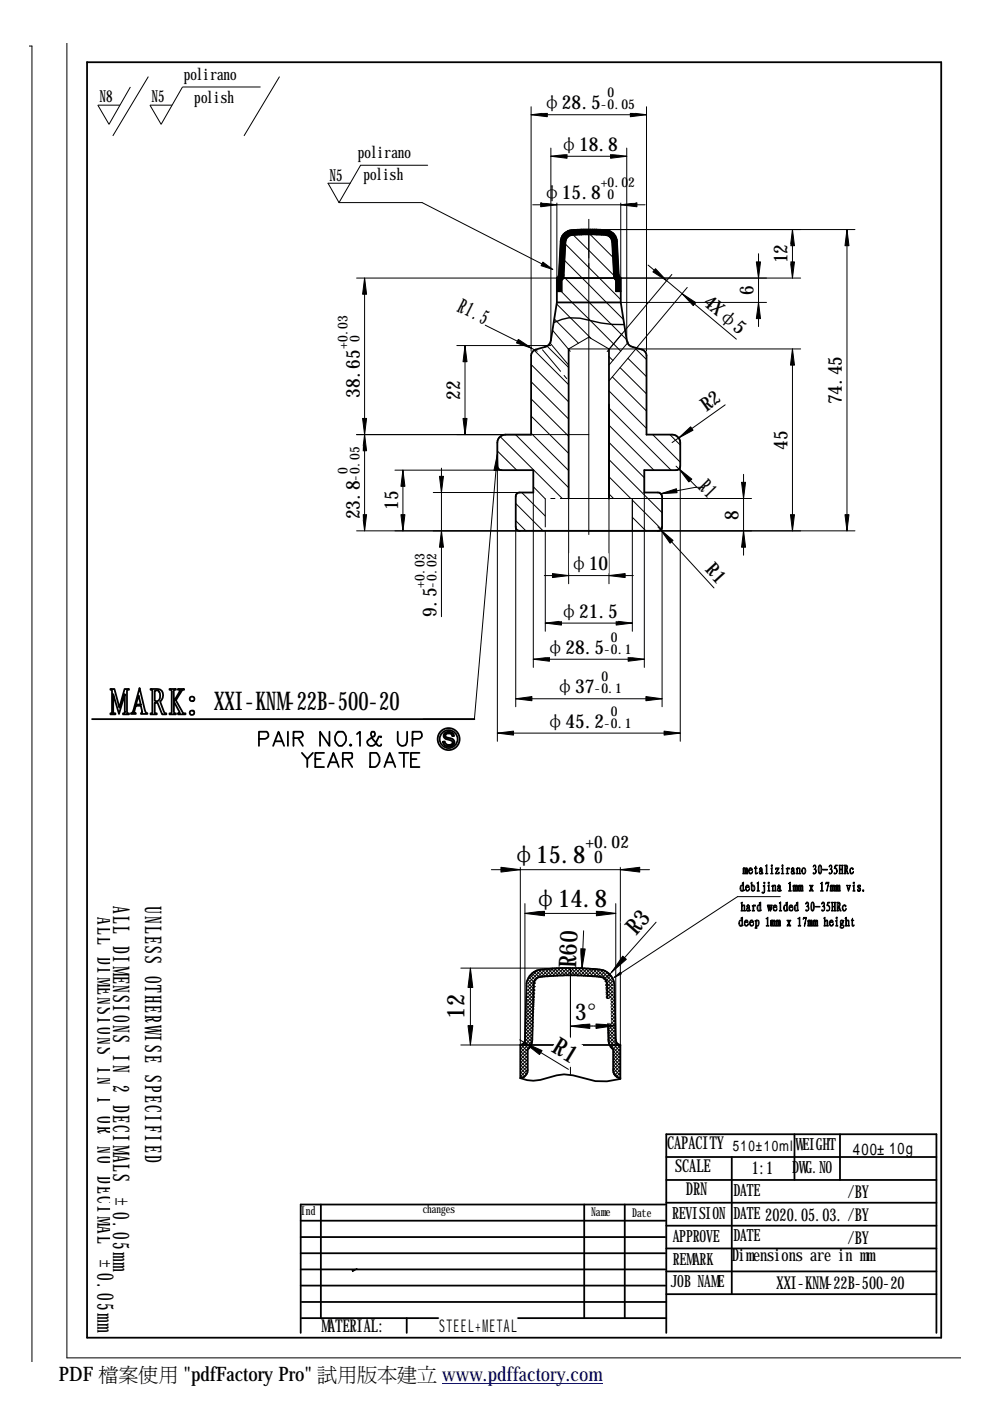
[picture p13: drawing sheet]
<svg xmlns="http://www.w3.org/2000/svg" width="210mm" height="297mm" viewBox="0 0 210 297" stroke-linecap="round" stroke-linejoin="round" font-family="sans-serif">
<defs><g id="words">
<text font-size="5.5" x="45.4" y="150.6">XXI-KNM-22B-500-20</text>
<g font-size="5.2">
<text x="108.5" y="183">φ15.8</text>
<text x="113.1" y="192.3">φ14.8</text>
<text x="122.1" y="205.2" transform="rotate(-88 122.1 205.2)">R60</text>
<text x="98.5" y="216" transform="rotate(-90 98.5 216)">12</text>
<text x="116.7" y="222.9" transform="rotate(31 116.7 222.9)">R1</text>
</g>
<g font-size="4.9">
<text x="20.7" y="194.5" transform="rotate(90 20.7 194.5)">ALL DIMENSIONS IN 1 OR NO DECIMAL ±0.05mm</text>
<text x="24" y="192.1" transform="rotate(90 24 192.1)">AL</text>
<text x="24" y="196.2" transform="rotate(90 24 196.2)">L DIMENSIONS IN 2 DECIMALS ±0.05mm</text>
<text x="30.8" y="192.1" transform="rotate(90 30.8 192.1)">UNLESS OTHERWISE SPECIFIED</text>
<text x="134.9" y="198.4" transform="rotate(-48 134.9 198.4)">R3</text>
<text x="122" y="216.3" transform="rotate(-1 122 216.3)">3°</text>
</g>
<text font-size="4.4" x="147.9" y="103.5" transform="rotate(45 147.9 103.5)">R1</text>
<text font-size="4.3" x="96.7" y="65.9" transform="rotate(27 96.7 65.9)">R1.5</text>
<g font-size="4.2">
<text x="12.5" y="292.7">PDF 檔 &quot;pdfFactory Pro&quot; 試建</text>
<text x="25.1" y="292.7">案</text>
<text x="29.3" y="292.7">使</text>
<text x="33.6" y="292.7">用</text>
<text x="71.5" y="292.7">用 立</text>
<text x="75.7" y="292.7">版 www.pdffactory.com</text>
<text x="80" y="292.7">本</text>
</g>
<g font-size="4.1">
<text x="115" y="23.2">φ28.5</text>
<text x="118.7" y="32">φ18.8</text>
<text x="115" y="42.3">φ</text>
<text x="119.1" y="42.3">15.8</text>
<text x="167" y="55.9" transform="rotate(-90 167 55.9)">12</text>
<text x="148.9" y="64.5" transform="rotate(40 148.9 64.5)">4Xφ5</text>
<text x="159.8" y="62.6" transform="rotate(-90 159.8 62.6)">6</text>
<text x="76.3" y="84.4" transform="rotate(-90 76.3 84.4)">38.65</text>
<text x="97.5" y="84.7" transform="rotate(-90 97.5 84.7)">22</text>
<text x="149.8" y="87.4" transform="rotate(-36 149.8 87.4)">R2</text>
<text x="178.5" y="85.8" transform="rotate(-90 178.5 85.8)">74.45</text>
<text x="167" y="95.3" transform="rotate(-90 167 95.3)">45</text>
<text x="76.3" y="110.1" transform="rotate(-90 76.3 110.1)">23.8</text>
<text x="84.4" y="108.2" transform="rotate(-90 84.4 108.2)">15</text>
<text x="156.6" y="110.2" transform="rotate(-90 156.6 110.2)">8</text>
<text x="120.7" y="120.9">φ10</text>
<text x="149.4" y="120.9" transform="rotate(47 149.4 120.9)">R1</text>
<text x="92.5" y="130.8" transform="rotate(-90 92.5 130.8)">9.5</text>
<text x="118.7" y="131">φ21.5</text>
<text x="115.7" y="138.6">φ28.5</text>
<text x="117.8" y="147">φ37</text>
<text x="115.7" y="154.3">φ45.2</text>
</g>
<g font-size="3.8">
<text x="141.4" y="243.6">CAPACITY</text>
<text x="143.1" y="248.4">SCALE</text>
<text x="159.4" y="249">1:1</text>
<text x="145.4" y="253.3">DRN</text>
<text x="179.7" y="254">/BY</text>
<text x="162.3" y="258.8">2020.05.03.</text>
<text x="179.7" y="263.7">/BY</text>
<text x="179.7" y="258.8">/BY</text>
<text x="155.2" y="267.3">Dimensions are in mm</text>
<text x="164.6" y="273.3">XXI-KNM-22B-500-20</text>
<text x="68.1" y="282.3">MATERIAL:</text>
</g>
<g font-size="3.7">
<text x="124.2" y="179.8">+0.02</text>
<text x="126" y="183">0</text>
<text x="93.1" y="282.4">STEEL+METAL</text>
</g>
<g font-size="3.6">
<text x="168.7" y="243.8">WEIGHT</text>
<text x="167.9" y="248.7">DWG.NO</text>
<text x="155.5" y="253.6">DATE</text>
<text x="142.5" y="258.4">REVISION</text>
<text x="142.6" y="263.3">APPROVE</text>
<text x="155.5" y="263.2">DATE</text>
<text x="155.5" y="258.4">DATE</text>
<text x="142.7" y="268.1">REMARK</text>
<text x="142.2" y="273">JOB NAME</text>
</g>
<g font-size="3.5">
<text x="38.9" y="17">polirano</text>
<text x="21.1" y="21.7">N8</text>
<text x="32.1" y="21.7">N5</text>
<text x="41.2" y="21.7">polish</text>
<text x="75.9" y="33.5">polirano</text>
<text x="69.8" y="38.3">N5</text>
<text x="77" y="38.3">polish</text>
</g>
<g font-size="3.4">
<text x="180.8" y="244.9">400±</text>
<text x="188.5" y="244.7">10g</text>
</g>
<g font-size="3.1">
<text x="155.4" y="244">510±</text>
<text x="162" y="244">10ml</text>
</g>
<g font-size="2.9">
<text x="127.4" y="23.2">-0.05</text>
<text x="128.8" y="20.6">0</text>
<text x="127.4" y="39.7">+0.02</text>
<text x="128.8" y="42.3">0</text>
<text x="73.7" y="74" transform="rotate(-90 73.7 74)">+0.03</text>
<text x="76.2" y="72.6" transform="rotate(-90 76.2 72.6)">0</text>
<text x="73.7" y="100.4" transform="rotate(-90 73.7 100.4)">0</text>
<text x="76.2" y="101.9" transform="rotate(-90 76.2 101.9)">-0.05</text>
<text x="90" y="124.6" transform="rotate(-90 90 124.6)">+0.03</text>
<text x="92.5" y="124.6" transform="rotate(-90 92.5 124.6)">-0.02</text>
<text x="129.5" y="136.1">0</text>
<text x="128.1" y="138.6">-0.1</text>
<text x="126" y="147">-0.1</text>
<text x="127.5" y="144.4">0</text>
<text x="128.1" y="154.3">-0.1</text>
<text x="129.5" y="151.8">0</text>
</g>
<g font-size="2.6">
<text x="63.8" y="257.6">Ind</text>
<text x="125.3" y="257.9">Name</text>
<text x="134" y="257.9">Date</text>
</g>
<text font-size="2.5" x="89.6" y="257.2">changes</text>
</g></defs>
<g fill="none" stroke="#000" stroke-width=".21">
<path d="M6.3 9.8h.5v278.8M14.2 9.1v278.8h189.5M27.6 18.4l-4.5 8-2.4-4.1h4.7M31.5 16.2l-7.6 12.6M55.2 18.4h-16.5l-4.5 8-2.4-4.1h4.7M59.3 16.2l-7.6 12.6M74.3 38.8h-4.7l2.3 4.2M90.7 35h-14.2l-4.6 8M112.6 24.3h24.5M112.6 22.6v51.9M116.8 33.1h16.1M116.8 31.4v40.8"/>
<path d="M132.9 31.4v40.8M137.1 22.6v51.9M71.9 43h17.6l25.4 13M75.6 59h94.2M77.3 59v53.6M112.9 43.4h23.9M118.1 41.7v17.3M119.5 58.7l13.4 13.3M119.7 55.2l12.5 12.5M119.9 51.8l11.7 11.7M121.5 49.8l8.7 8.6M124.8 48.7h56.5"/>
<path d="M125.1 49.7l4.9 4.9M129.1 50.1l.4 .4M131.6 41.7v17.3M137.4 56.2l18.7 15.7M142.5 58.2l-13.8 16.3M160.8 53.8v15.4M168 48.7v10.3M179.6 48.7v63.9M96.9 73.3h19.9M97.2 66.1l16.7 8.4M98.6 73.3v18.8M112.6 77.3l8 7.9"/>
<path d="M113.2 74.2l7.4 7.4M116 73.4l4.6 4.5M117.5 67.6l5.1 5.2M118 64.5l7.3 7.2M119 61.8l12.6 12.7M120.6 74h49.2M129.1 75.6l.9 .8M129.8 79.9l7.3 7.3M131.5 78l5.6 5.5M131.6 64.1h30.9M133.1 76l4 3.9M134.8 74l2.3 2.2"/>
<path d="M145.7 60.9l-10.4 12.5M168 74v38.6M75.6 92.1h49.2M83.7 99.7h22.6M85.4 99.7v12.9M93.6 99.3v31.5M105.5 96.3l-4.9 56.2h-10.9M105.5 93.8v63.4M105.5 95.6l4.1 4.1M106 92.6l13.2 13.1M109.3 92.1l11.3 11.3M112.6 80.9l8 7.9"/>
<path d="M112.6 84.6l8 7.9M112.6 88.2l8 7.9M112.6 91.8l8 8M129.1 93.8l7.5 7.5M129.1 90.2l9.5 9.5M129.1 86.5l13.2 13.2M129.1 82.9l8 7.9M129.1 97.4l11.3 11.3M136.6 99.7v41.8M138.4 92.1l5.8 5.9M142 92.1l2.2 2.2M143.3 98.8l6.9 6.9"/>
<path d="M144.2 98.8v58.4M153.8 85.8l-11.3 8M75.6 112.6h105.7M91.9 104.4h18.3M109.3 111.7v38.1M109.3 106.8l5.8 5.8M109.3 110.4l2.2 2.2M110.6 104.4l5 5M113.1 104.4v37.1M113.1 103.2l2.5 2.6M115.6 112.6v21.2M120.6 105.7v18.1"/>
<path d="M124.8 105.7h34.5M129.1 105.7v18.1M129.1 101.1l4.6 4.6M129.1 104.7l1 1M134.1 105.7v28.1M134.1 106l6.1 6.2M134.1 109.7l2.8 2.9M139.5 111.7l11.9 13M139.8 104.5l.5 .5M140.4 111.7v38.1M149.2 103.3h-1.8l-7.3 1.4M157.6 100.6v17.1"/>
<path d="M113.1 139.8h23.5M115.4 122h18.9M115.6 132.1h18.5M105.5 155.4h38.7M109.3 148.2h31.1M104.2 184.4h33.5M110.3 182.3v39.3h-12.6M111.3 193.7h19.3M111.3 191.6v28.9M123.7 197.3l-.3 8M130.6 191.6v28.9l-1.7-1.6M131.5 182.3v39.3"/>
<path d="M139.1 195.5l-10.4 11.8M157 195.2h.2l.1 .2-.1 .8a.63 .63 0 0 1-.2-1zM157.1 191.4l.3-.2v.9l.2-.2h.3v1l.2 .3h-.5l.2-.1-.1-1.1-.3 .2v.8l.1 .2h-.4l.1-.2v-1.5zM157.1 194.6l.3-.1v1.7h.2l-.5 .2a.69 .69 0 0 1-.5-.6 .69 .69 0 0 1 .4-.7l.3 .1v-.4zM157.2 187.8l.3 .1-.1 .9a.47 .47 0 0 1-.3-.8zM157.4 187.2l.2-.2v1.7h.2l-.4 .3a.69 .69 0 0 1-.6-.6 .69 .69 0 0 1 .5-.8l.2 .2v-.5zM157.7 184v.2l.1-.1a.16 .16 0 0 1 .2-.1 .16 .16 0 0 1 .1 .2l.1-.2 .2 .1 .2 1.2h-.4l.1-1.2-.2 .2 .1 1h-.3v-1.2l-.2 .2 .1 1h-.3v-1.1zM157.9 195.3a.39 .39 0 0 1 .5-.2 .39 .39 0 0 1 .2 .5h-.7v.3l.2 .3h.3l.2-.4a.41 .41 0 0 1-.3 .5 .41 .41 0 0 1-.5-.3zM158.1 195.2h.2l.2 .3h-.6zM158.3 187.7h.4l.2 .5h-.7v.3a.32 .32 0 0 0 .3 .3 .32 .32 0 0 0 .3-.4 .4 .4 0 0 1-.2 .5 .4 .4 0 0 1-.5-.3v-.6zM158.3 192.1a.3 .3 0 0 1 .4-.3 .3 .3 0 0 1 .2 .4v.8h.2l-.2 .2-.1-.2-.1 .2a.41 .41 0 0 1-.4-.5 .41 .41 0 0 1 .5-.4l-.1-.4-.3 .4zM158.3 187.8h.3l.1 .3h-.5z"/>
<path d="M158.5 192.6l.3-.2-.1 .7a.25 .25 0 0 1-.3-.2 .25 .25 0 0 1 .1-.3zM158.9 184.1a.43 .43 0 0 1 .5 0 .43 .43 0 0 1 .2 .4h-.8v.3a.38 .38 0 0 0 .4 .4 .38 .38 0 0 0 .4-.4 .47 .47 0 0 1-.5 .5 .47 .47 0 0 1-.4-.7zM159 184.1a.23 .23 0 0 1 .3 .1 .23 .23 0 0 1 0 .2h-.5zM159.1 195.1h.5l.2 .5h-.8a.4 .4 0 0 0 .2 .5 .4 .4 0 0 0 .5-.1v-.2a.4 .4 0 0 1-.3 .6 .4 .4 0 0 1-.4-.4l-.1-.4zM159.1 195.3l.4-.1 .1 .3h-.5zM159.2 187.2l.2-.2 .1 .7a.54 .54 0 0 1 .6 .3 .54 .54 0 0 1-.1 .6 .36 .36 0 0 1-.3 .4 .36 .36 0 0 1-.4-.3v-1.4zM159.5 192.1l.3-.3v.3l.2-.2h.2l-.4 .4v.8l.2 .1h-.5l.1-.1v-1zM159.5 187.9l.2-.1 .2 .3v.6l-.3 .2-.2-.2zM160.1 195.2l.3-.1v.1a.33 .33 0 0 1 .4-.1 .33 .33 0 0 1 .2 .4l-.3 .8h-.3v.4l.1 .1h-.4l.1-.2v-1.2zM160.2 183.6l.1 .5h.2h-.2v1l.3-.1a.22 .22 0 0 1-.2 .3 .22 .22 0 0 1-.3-.2v-1h-.1zM160.4 195.3l.2-.1 .1 .2v.9l-.3-.1zM160.5 187.2l.3-.2v1.8l.2 .1h-.5l.2-.1v-1.5z"/>
<path d="M160.8 192l.3 .1v.9a.37 .37 0 0 1-.5-.1 .37 .37 0 0 1 .1-.5zM161 191.4l.3-.2v1.7l.1 .1-.5 .2a.78 .78 0 0 1 .1-1.4l.1 .2v-.5zM161 184.2a.31 .31 0 0 1 .4-.2 .31 .31 0 0 1 .2 .3v.9l.2-.1-.2 .2-.1-.2-.1 .1a.37 .37 0 0 1-.5-.3 .37 .37 0 0 1 .4-.4h.2l-.1-.4h-.2v.4zM161.2 184.7l.3-.1-.2 .6a.29 .29 0 0 1-.2-.2 .29 .29 0 0 1 .1-.3zM161.8 187.8l.3-.2v1.4l-.2 .4h-.2l-.2-.2 .4 .1 .1-.3v-1.1zM161.9 187.1h.3l-.1 .3zM162.3 183.6l.3-.2v1.8l.2 .1h-.5l.2-.2v-1.4zM162.4 194.7l.4-.2v1.7l.3 .1h-.7l.3-.1v-1.4zM162.7 191.9h.2l.1 1 .2-.6-.2-.4h.4l-.2 .1 .2 .9 .2-.9-.1-.1h.2l-.3 1.3-.2-.8-.2 .8zM162.8 187.8l.3-.2v1.2l.2 .1h-.5l.1-.1v-.9zM162.9 187.1h.2l-.1 .3zM163.4 195.2l.1-.1v.2l.3-.2 .1 .2 .2-.2h.2l.1 1.2h-.3l.1-.9-.1-.2-.1 .1v1h-.3v-1.1l-.2 .2 .2 .9h-.3z"/>
<path d="M163.4 184.2l.3-.2v1.1l.2 .2h-.5l.2-.1v-1zM163.6 183.4l.2 .1-.1 .2-.2-.2zM163.7 187.8l.2-.2v.3l.2-.3h.2l.3 1.3h-.4l.1-.1v-1l-.4 .1v.9l.1 .1h-.3l.1-.1v-.9zM164 192.1l.3-.3 .4 .3v.3h-.7v.2a.34 .34 0 0 0 .4 .4 .34 .34 0 0 0 .3-.4 .44 .44 0 0 1-.5 .6 .44 .44 0 0 1-.3-.7zM164.2 192h.3v.3h-.5zM164.5 184h.7l-.7 1.2h.5l.2-.3v.4h-.8l.6-1.2h-.4l-.1 .3zM164.7 195.1v.2l.1-.2 .3 .2 .1-.2h.2l.1 1.2h-.3v-1.1l-.1 .2v.9h-.3l.1-.9-.1-.2-.1 .2 .1 .9h-.3v-1.1zM165 187.7h.4v1.1h.3l-.2 .2-.2-.2-.1 .2a.43 .43 0 0 1-.4-.5 .43 .43 0 0 1 .5-.4l-.1-.4-.3 .4zM165 188.4l.3-.2v.5l-.2 .2-.2-.2zM165.2 191.4l.3-.2v1.8l.2 .2h-.5l.2-.2v-1.5zM165.4 190.1h-9l-26.2 17.1M165.7 184.2l.3-.2v1.2l.2 .1h-.5l.2-.2v-.8z"/>
<path d="M165.8 183.4l.2 .1-.1 .2-.1-.1zM166.5 192h.2l.1 .2-.1 .8a.37 .37 0 0 1-.4-.1 .37 .37 0 0 1 0-.5zM166.6 191.4l.3-.2v1.7l.1 .1-.5 .2a.78 .78 0 0 1 .1-1.4l.2 .2v-.5zM166.7 184.2l.3-.2v.2l.2-.2 .2 .1-.3 .1-.1 .2v.8l.2 .1h-.5l.2-.1v-.9zM166.8 195.1h.5l-.2 .1 .2 .4 .2-.4-.1-.1 .3 .1a.61 .61 0 0 0-.4 .5 .61 .61 0 0 0 .4 .6h-.4l-.1-.4-.2 .3 .1 .1h-.3l.4-.6zM167.2 187.3l.4-.3v1.7l.2 .2h-.6l.2-.1v-1.4zM167.4 192.1a.4 .4 0 0 1 .5-.2 .4 .4 0 0 1 .2 .5h-.7v.2a.34 .34 0 0 0 .4 .4 .34 .34 0 0 0 .3-.4 .42 .42 0 0 1-.3 .6 .42 .42 0 0 1-.5-.4zM167.6 192l.3 .1v.2h-.5zM167.9 184.1l.3-.1 .2 .2v.9h.2l-.2 .2-.2-.2v.1a.37 .37 0 0 1-.5-.3 .37 .37 0 0 1 .4-.4h.1v-.4l-.3 .1v.3l-.1-.2zM168 184.7l.2-.1-.1 .6-.2-.2zM168.1 187.8l.2-.2v.3l.3-.3 .1 .3 .3-.3 .2 1.3h-.3v-1.1l-.2 .1 .1 1h-.3l.1-1-.2-.1-.1 .1 .1 1h-.3zM168.7 192l.3 .1v.8l-.2 .2a.73 .73 0 0 1-.1-1.1z"/>
<path d="M168.8 191.4l.4-.2v1.7l.1 .1-.3 .1a.54 .54 0 0 1-.6-.3 .54 .54 0 0 1 0-.6l.2-.3 .4 .1v-.5zM168.8 184.2l.3-.2v.2a.29 .29 0 0 1 .2-.2 .29 .29 0 0 1 .3 .2v1l.2 .1h-.4l.1-.1-.1-1.1-.3 .2v.9l.1 .1h-.4l.2-.1v-1zM169.2 194.7l.4-.2v1.7l.2 .1h-.6l.3-.1v-1.4zM169.2 187.8l.5-.2 .1 .3a.21 .21 0 0 1 .2-.3 .21 .21 0 0 1 .2 .3l.1 1h-.3v-1.1l-.2 .1 .1 1h-.3v-1.1l-.2 .1 .1 1h-.3zM170.2 184.1l.1-.1a.64 .64 0 0 1 .6 .7 .64 .64 0 0 1-.7 .6 .93 .93 0 0 1 0-1.2zM170.3 184.1l.3 .1 .1 .7-.2 .3-.3-.1a.81 .81 0 0 1 .1-1zM170.4 194.5h.6l-.4 1.9 .3-1.7h-.5l-.1 .2zM171 191.3a.43 .43 0 0 1 .5 .3 .43 .43 0 0 1-.2 .5 .54 .54 0 0 1 .2 .7 .54 .54 0 0 1-.7 .3l.1-.2 .1 .2a.47 .47 0 0 0 .4-.5 .47 .47 0 0 0-.4-.5 .34 .34 0 0 0 .3-.3 .34 .34 0 0 0-.3-.3l-.1 .2zM171.2 195.2l.2-.1v.2l.2-.2 .2 .2 .2-.2h.2l.1 1.2h-.3l.1-1-.1-.1-.2 .2 .1 .9h-.3l.1-.9-.1-.2-.2 .1 .1 1h-.3zM171.6 187.7h.4v.5l.2-.3-.1-.2h.3a.67 .67 0 0 0-.3 .6 .67 .67 0 0 0 .4 .6h-.4l-.1-.5-.2 .4 .1 .1h-.3l.4-.6zM172.1 191.3l.1-.1a1.22 1.22 0 0 1 .1 2 1.54 1.54 0 0 1-.2-1.9zM172.2 191.4l.1-.1a2.08 2.08 0 0 1 0 1.8l-.2-.3z"/>
<path d="M172.4 195.2l.2-.1v.2l.2-.2 .1 .2a.22 .22 0 0 1 .2-.2 .22 .22 0 0 1 .3 .1v1.1h-.3l.1-1-.1-.1-.1 .1 .1 1h-.3v-.9l-.1-.2-.1 .1 .1 1h-.3zM172.6 183.5v-.1a.42 .42 0 0 1 .5 .3 .42 .42 0 0 1-.3 .5 .54 .54 0 0 1 .3 .7 .54 .54 0 0 1-.7 .3l.1-.2a.24 .24 0 0 0 .2 .2 .24 .24 0 0 0 .2-.3v-.4l-.3-.2 .3-.3v-.3l-.3-.2-.2 .3zM172.9 192.2h1v.1h-1zM173.7 183.5a.38 .38 0 0 1 .4 0 .38 .38 0 0 1 .1 .5v.3a.91 .91 0 0 1-.3 1 1.54 1.54 0 0 1-.2-1.8zM173.8 183.5h.1l.2 .5-.1 1-.1 .2-.2-.5zM173.9 187.3l.4-.3v1.8l.3 .1h-.7l.3-.1v-1.4zM174.4 191.3a.43 .43 0 0 1 .5 .3 .43 .43 0 0 1-.2 .5 .57 .57 0 0 1 .1 .7 .57 .57 0 0 1-.6 .3v-.2l.3 .2 .3-.3-.1-.5-.3-.1a.44 .44 0 0 0 .3-.4 .44 .44 0 0 0-.3-.4l-.2 .3zM174.5 184.3h.9v.2h-.9zM174.7 194.6l.2-.1v.8l.3-.2h.2l.1 1.2h.1h-.3v-1l-.1-.1-.3 .2v.8l.1 .1h-.3h.1v-1.6zM175.1 187.1h.7l-.5 1.9 .3-1.7h-.4l-.2 .2zM175.5 191.3h.5l-.1 .2h-.3l-.2 .3a.67 .67 0 0 1 .5 .8 .67 .67 0 0 1-.6 .6v-.2h.1a.48 .48 0 0 0 .5-.4 .48 .48 0 0 0-.3-.5l-.3-.1zM175.9 183.5l.1-.1a.42 .42 0 0 1 .5 .3 .42 .42 0 0 1-.3 .5 .54 .54 0 0 1 .3 .7 .54 .54 0 0 1-.7 .3l.1-.2a.24 .24 0 0 0 .2 .2 .24 .24 0 0 0 .2-.3v-.4l-.3-.2a.44 .44 0 0 0 .2-.4 .44 .44 0 0 0-.2-.4l-.2 .3z"/>
<path d="M175.9 195.3l.5-.2 .3 .3v.2h-.7l.1 .6h.3l.3-.4a.44 .44 0 0 1-.5 .6 .44 .44 0 0 1-.3-.7zM176 187.8l.5-.2 .1 .3a.21 .21 0 0 1 .2-.3 .21 .21 0 0 1 .2 .3l.1 1h-.3v-1.1l-.2 .2 .1 .9h-.3v-1.1l-.2 .1 .1 1h-.3zM176.1 195.2h.3l.1 .3h-.5zM176.3 191.3h.4l-.2 .1v.8h.5v-.8l-.2-.1h.4l-.1 .1v1.6l.1 .2h-.4l.2-.2v-.7h-.5v.7l.2 .2h-.4l.1-.2v-1.6zM177.1 187.8l.2-.2v.3l.3-.3 .1 .3 .3-.3 .2 1.3h-.3v-1.1l-.2 .1 .1 1h-.3l.1-1-.1-.1-.2 .1 .1 1h-.3zM177.1 183.4h.4v.2h-.4l-.1 .4a.67 .67 0 0 1 .5 .7 .67 .67 0 0 1-.6 .6v-.3l.1 .2a.54 .54 0 0 0 .4-.6 .54 .54 0 0 0-.5-.5zM177.2 195.2l.3-.2v1.2l.2 .1h-.5l.1-.1v-.9zM177.3 194.5h.2l-.1 .3zM177.4 191.3h.5l.2 .2-.1 .7 .4 1h-.3l-.3-.9h-.1l.1 .9h-.4zM177.7 191.4l.3 .2-.2 .6h-.1zM177.9 183.4h.3l-.1 .1v.8h.4l-.1-.9h.4l-.2 .2v1.5l.2 .2h-.4l.1-.9h-.4v.8l.1 .1h-.3zM178.2 195.2l.2-.1h.5l-.1 .1v.2a.5 .5 0 0 1-.5 .5l.1 .2h.4a.41 .41 0 0 1 .1 .6 .41 .41 0 0 1-.6 .1 .41 .41 0 0 1-.1-.6z"/>
<path d="M178.3 196.3h.5a.31 .31 0 0 1-.2 .4 .31 .31 0 0 1-.4-.2zM178.4 195.2a.38 .38 0 0 1 .2 .6l-.2-.1zM178.7 192.1a.33 .33 0 0 1 .4-.2 .33 .33 0 0 1 .2 .3v.1a.28 .28 0 0 0-.3-.3 .28 .28 0 0 0-.3 .2l.2 .8 .3-.1 .2-.3a.38 .38 0 0 1-.2 .5 .38 .38 0 0 1-.5-.1l-.1-.5zM179 183.4h.5l.2 .3-.2 .6 .4 1h-.2l-.3-.9h-.2v.8l.2 .1h-.4l.1-.2v-1.5zM179.2 194.6l.3-.1v.8l.2-.2 .3 .1v1l.1 .1h-.4l.2-.1v-.8a.21 .21 0 0 0-.2-.2 .21 .21 0 0 0-.2 .2v.8l.1 .1h-.4l.1-.1v-1.4zM179.2 183.5l.3 .2-.1 .6h-.2zM179.5 187.7h.3l-.1 .2 .2 .8 .2-.8-.1-.2h.3l-.4 1.3zM180.3 184.2l.5-.2 .1 .3-.1 .1-.1-.3h-.2a.59 .59 0 0 0 .2 1l.2-.3a.39 .39 0 0 1-.3 .5 .39 .39 0 0 1-.4-.4zM180.7 194.7l.1 .4h.2l-.2 .1v1l.3-.1a.24 .24 0 0 1-.2 .3 .24 .24 0 0 1-.3-.2v-1l-.1-.1zM180.8 187.8l.3-.2v1.2l.2 .1h-.5l.2-.1v-.9zM180.9 187.1h.2v.3h-.2zM181.9 187.7l.5-.1v.5l-.2-.4a.3 .3 0 0 0-.2 .4 .3 .3 0 0 0 .3 .2l.2 .5-.2 .2h-.4v-.5a.22 .22 0 0 0 .1 .3 .22 .22 0 0 0 .3-.1l-.1-.2a.5 .5 0 0 1-.3-.8z"/>
<path d="M182.9 188.7h.2v.3h-.2zM97.7 205.3h23.2M99.7 205.3v16.3M111.4 219.5l1.4 1.5M111.4 218.1l1.5 1.5M111.4 218.8l1.5 1.5M111.5 217.4l1.4 1.5M111.5 216.7l1.5 1.5M111.5 216.1l1.5 1.4M111.6 215.3l1.5 1.5M111.6 214.7l1.5 1.4M111.7 213.3l1.5 1.4"/>
<path d="M111.7 214l1.4 1.4M111.7 212.6l1.5 1.5M111.8 211.9l1.4 1.4M111.8 211.2l1.5 1.5M111.8 210.5l1.5 1.5M111.9 209.8l1.4 1.5M111.9 209.1l1.5 1.5M111.9 208.4l1.5 1.5-1.6 1.6M112.1 207.8l1.4 1.4M112.3 207.3l1.2 1.2M112.5 206.8l1.1 1.1M112.9 206.4l1.1 1.1"/>
<path d="M112.9 219.9l-2.6 2.5M112.9 219.1l-1.6 1.7 1.1 1.2M113 218.4l-1.7 1.6M113 216.8l-1.6 1.7M113 217.6l-1.6 1.6M113.1 216.1l-1.6 1.6M113.1 215.3l-1.6 1.6M113.2 214.5l-1.7 1.6M113.2 213.8l-1.6 1.6M113.2 206.1l1.2 1.1M113.2 213l-1.6 1.6M113.3 212.2l-1.6 1.7"/>
<path d="M113.3 211.4l-1.6 1.7M113.4 210.7l-1.6 1.6M113.5 209.2l-1.7 1.6M113.5 208.4l-1.7 1.6M113.7 205.9l1.3 1.2M114 205.7l-1.9 1.8M114.3 205.6l1.3 1.4M114.9 205.6l-3 2.9M114.9 205.6l1.4 1.4M115.5 205.5l1.5 1.4M115.7 205.5l-3.8 3.7M116.2 205.4l1.4 1.5"/>
<path d="M116.5 205.4l-1.7 1.7M116.9 205.4l1.5 1.4M117.2 205.3l-1.6 1.7M117.6 205.3l1.4 1.5M118 205.3l-1.6 1.7M118.3 205.3l1.5 1.5M118.8 205.3l-1.7 1.6M119 205.3l1.5 1.5M119.5 205.3l-1.6 1.6M119.7 205.3l1.5 1.5M120.3 205.3l-1.6 1.5M120.4 205.3l1.6 1.5"/>
<path d="M121 205.3l-1.6 1.5M121.1 205.3l1.6 1.5M121.7 205.3l-1.5 1.5M121.9 205.3l1.5 1.5M122.4 205.3l-1.5 1.5M122.6 205.3l1.6 1.6M123.1 205.3l-1.5 1.5M123.4 205.3l1.6 1.6M123.8 205.3l-1.5 1.5M124.1 205.3l1.7 1.7M124.5 205.3l-1.4 1.5M124.9 205.4l1.7 1.6"/>
<path d="M125.2 205.4l-1.5 1.5M125.7 205.4l1.8 1.8M125.9 205.4l-1.5 1.5M126.4 205.5l3.6 3.5M126.5 205.5l-1.4 1.4M127.2 205.6l-1.4 1.4M127.3 205.6l2.6 2.6M127.8 205.7l-1.4 1.3M128.3 208l1.7 1.7M128.3 205.9l-1.2 1.2M128.4 208.9l1.6 1.6M128.4 205.9l1.1 1.2"/>
<path d="M128.4 209.7l1.7 1.6M128.5 210.4l1.6 1.7M128.5 211.2l1.6 1.6-1.4 1.5 1.6 1.6M128.6 211.9l1.6 1.7M128.6 212.7l1.6 1.7M128.7 213.5l1.6 1.6M128.7 206.2l-1.1 1.1M128.7 215l1.6 1.6M128.8 215.8l1.6 1.7M128.8 216.6l1.6 1.6M128.9 217.3l1.6 1.7M128.9 218.1l1.6 1.6-1.4 1.4"/>
<path d="M128.9 219.7l2 1.9M129.1 206.6l-1.1 1M129.5 207l-1.2 1.1M129.7 207.5l-1.3 1.2M129.9 208l-1.5 1.5M129.9 208.6l-1.4 1.5M130 209.4l-1.5 1.4M130 210l-1.5 1.5M130 210.7l-1.4 1.5M130.1 211.4l-1.5 1.5M130.1 212.1l-1.4 1.5M130.2 213.5l-1.5 1.5"/>
<path d="M130.2 214.2l-1.5 1.5M130.3 214.9l-1.5 1.5M130.3 215.6l-1.5 1.5M130.3 216.3l-1.4 1.4M130.4 217l-1.5 1.4M130.4 217.7l-1.5 1.4M130.4 218.3l-1.4 1.5M130.5 219.1l-1.5 1.4M130.5 217.5l-9.6 .1M110.2 220.5l10.3 6.2M110.3 222.1l1.6 1.6M110.3 222.8l1.6 1.6"/>
<path d="M110.3 223.6l1.6 1.5M110.3 224.3l1.6 1.5M110.3 225l1.6 1.6M110.3 225.7l1.5 1.6M110.3 226.5l1.3 1.3M110.3 227.2l1 1M110.3 228l.6 .5M110.5 221.6l1.4 1.4M110.5 221.5l-.2 .2M111 221.3l1.1 1.1M111.3 220.2l1.3 1.3M111.7 227.6l-.8 .8"/>
<path d="M111.9 223.1l-1.6 1.5M111.9 223.8l-1.6 1.6M111.9 224.6l-1.6 1.5M111.9 225.3l-1.6 1.6M111.9 226l-1.6 1.6M111.9 226.7l-1.6 1.6M112.5 221.7l-2.2 2.2M112.9 220.7l-2.6 2.5M129 220.4l2.5 2.6M129.2 221.3l2.3 2.4M130 222.9l1.5 1.5M130 223.6l1.5 1.5"/>
<path d="M130 224.3l1.5 1.6M130 225l1.5 1.6M130 225.7l1.5 1.6M130 226.5l1.5 1.5M130 227.3l1.3 1.2M130.6 220.4l-1.3 1.3M130.7 221l-1.1 1.1M130.9 221.6l-.9 .9M130.9 221.6l.6 .6M131.1 221.4l-.2 .2M131.5 221.6l-1.5 1.6M131.5 222.4l-1.5 1.5"/>
<path d="M131.5 223.1l-1.5 1.5M131.5 223.8l-1.5 1.6M131.5 224.6l-1.5 1.5M131.5 225.3l-1.5 1.5M131.5 226l-1.4 1.4M131.5 226.7l-1.2 1.3M131.5 227.4l-.8 .9M131.5 228.2l-.3 .3"/>
</g>
<g fill="#000" stroke="#000" stroke-width=".21">
<path d="M112.6 24.3l3.4-.4v.9z" fill-rule="evenodd"/>
<path d="M116.8 33.1l3.4-.4v.9z" fill-rule="evenodd"/>
<path d="M129.5 32.7l3.4 .4-3.4 .5z" fill-rule="evenodd"/>
<path d="M133.6 23.9l3.5 .4-3.5 .5z" fill-rule="evenodd"/>
<path d="M114.6 43l3.5 .4-3.5 .4z" fill-rule="evenodd"/>
<path d="M115.1 55.6l2.1 1.5-2.5-.8z" fill-rule="evenodd"/>
<path d="M119.6 49.6l.5-.4a6.1 6.1 0 0 1 3-.5h1.7v1l-2.5 .1a2.05 2.05 0 0 0-2.2 .9l-.2 .6-.4 7.2-.1 .5h-1.3l.4-.6 .4-7.4 .3-1zM118.1 59h1.3l-.3 .4v2.4h-1z" fill-rule="evenodd"/>
<path d="M124.8 48.7v1l2.5 .1a2.05 2.05 0 0 1 2.3 .9l.2 .6 .4 7.2 .1 .5h1.3l-.4-.7-.4-7.1a2.61 2.61 0 0 0-2.6-2.4zM130.3 59l.3 .4v2.4h1v-2.8z" fill-rule="evenodd"/>
<path d="M131.6 43.4l3.4-.4v.8z" fill-rule="evenodd"/>
<path d="M139 57l2.4 2.5-3-1.9z" fill-rule="evenodd"/>
<path d="M160.4 55.5h.8l-.4 3.5z" fill-rule="evenodd"/>
<path d="M167.6 55.5h.8l-.4 3.5z" fill-rule="evenodd"/>
<path d="M168 48.7l.4 3.4h-.8z" fill-rule="evenodd"/>
<path d="M179.6 48.7l.4 3.4h-.8z" fill-rule="evenodd"/>
<path d="M77.3 59l.4 3.4h-.8z" fill-rule="evenodd"/>
<path d="M98.6 73.3l.4 3.4h-.8z" fill-rule="evenodd"/>
<path d="M109.9 72l2.9 1.9-3.3-1.2z" fill-rule="evenodd"/>
<path d="M144.6 62.3l2.9 1.9-.5 .6z" fill-rule="evenodd"/>
<path d="M160.8 64.1l.4 3.4h-.8z" fill-rule="evenodd"/>
<path d="M168 74l.4 3.4h-.8z" fill-rule="evenodd"/>
<path d="M77.3 92.1l.4 3.5h-.8z" fill-rule="evenodd"/>
<path d="M76.9 88.7h.8l-.4 3.4z" fill-rule="evenodd"/>
<path d="M98.2 88.7h.8l-.4 3.4z" fill-rule="evenodd"/>
<path d="M105.5 96.3l.1 3.5-.9-.1z" fill-rule="evenodd"/>
<path d="M143.9 92.9l2.5-2.4 .5 .7z" fill-rule="evenodd"/>
<path d="M76.9 109.1h.8l-.4 3.5z" fill-rule="evenodd"/>
<path d="M85.4 99.7l.5 3.4h-.9z" fill-rule="evenodd"/>
<path d="M85 109.1h.9l-.5 3.5z" fill-rule="evenodd"/>
<path d="M93.2 101h.8l-.4 3.4z" fill-rule="evenodd"/>
<path d="M93.6 112.6l.4 3.4h-.8z" fill-rule="evenodd"/>
<path d="M140.1 112.3l2.6 2.3-.6 .6z" fill-rule="evenodd"/>
<path d="M140.1 104.7l3.3-1.1 .2 .9z" fill-rule="evenodd"/>
<path d="M144 99.4l2.7 2.2-.7 .6z" fill-rule="evenodd"/>
<path d="M157.2 102.3h.9l-.5 3.4z" fill-rule="evenodd"/>
<path d="M157.6 112.6l.5 3.4h-.9z" fill-rule="evenodd"/>
<path d="M167.6 109.1h.8l-.4 3.5z" fill-rule="evenodd"/>
<path d="M179.2 109.1h.8l-.4 3.5z" fill-rule="evenodd"/>
<path d="M117.1 121.6l3.5 .4-3.5 .5z" fill-rule="evenodd"/>
<path d="M115.6 132.1l3.4-.4v.8z" fill-rule="evenodd"/>
<path d="M130.6 131.7l3.5 .4-3.5 .4z" fill-rule="evenodd"/>
<path d="M129.1 122l3.4-.4v.9z" fill-rule="evenodd"/>
<path d="M105.5 155.4l3.4-.4v.9z" fill-rule="evenodd"/>
<path d="M109.3 148.2l3.5-.5v.9z" fill-rule="evenodd"/>
<path d="M113.1 139.8l3.4-.5v.9z" fill-rule="evenodd"/>
<path d="M133.2 139.3l3.4 .5-3.4 .4z" fill-rule="evenodd"/>
<path d="M136.9 147.7l3.5 .5-3.5 .4z" fill-rule="evenodd"/>
<path d="M140.8 155l3.4 .4-3.4 .5z" fill-rule="evenodd"/>
<path d="M106.2 183.9l4.1 .5-4.1 .5z" fill-rule="evenodd"/>
<path d="M111.3 193.7l4.1-.6v1.1z" fill-rule="evenodd"/>
<path d="M126.4 193.1l4.2 .6-4.2 .5z" fill-rule="evenodd"/>
<path d="M131.5 184.4l4.1-.5v1z" fill-rule="evenodd"/>
<path d="M99.7 205.3l.5 4.1h-1z" fill-rule="evenodd"/>
<path d="M99.2 217.5h1l-.5 4.1z" fill-rule="evenodd"/>
<path d="M123.1 201.2h1l-.7 4.1z" fill-rule="evenodd"/>
<path d="M120.9 217.6l4.2-.6v1z" fill-rule="evenodd"/>
<path d="M126.4 217l4.1 .5-4.1 .5z" fill-rule="evenodd"/>
<path d="M130.2 207.2l1.3-1.1 .2 .4z" fill-rule="evenodd"/>
<path d="M132 202.7l.8 .7-3.1 2.7z" fill-rule="evenodd"/>
<path d="M111.2 221.1l3.7 1.6-.5 .9z" fill-rule="evenodd"/>
<path d="M74.6 269.3l1.1-.3-.9 .6z" fill-rule="evenodd"/>
</g>
<path d="M116.6 72.7l4 4.7M133.3 72.5l-4.2 4.9M124.8 113.4v-67M120.9 227.9v-30.2" fill="none" stroke="#000" stroke-width=".21" stroke-dasharray="126 15.2 4.1 15.2" stroke-linecap="butt"/>
<path d="M117.1 70l3.8 4.5M132 70.6l-2.9 3.5M135.3 73.4l-6.2 7.4" fill="none" stroke="#000" stroke-width=".21" stroke-dasharray="63 15.2" stroke-linecap="butt"/>
<g fill="none" stroke="#000" stroke-width=".38">
<path d="M18.5 13.2v270.4h181.1v-270.4h-181.1M118.1 59l.4-.8 .4-7a2.68 2.68 0 0 1 3.1-2.4l4.8-.1a4.4 4.4 0 0 1 3.4 1l.6 1.1 .4 7.5 .4 .7M118.1 59h13.5M118.1 59v5.1M119.5 58.3l.4-7a1.73 1.73 0 0 1 2.2-1.5l3.9-.1a5.6 5.6 0 0 1 3.4 .6l.4 1 .4 7M119.5 58.2l-.1 .7-.3 .5v2.4h-1M130.2 58.2l.1 .7 .3 .5v2.4h1M131.6 59v5.1M118.1 64.1l-1.3 8.1a1.62 1.62 0 0 1-1.3 1.4l-1.9 .5a1.39 1.39 0 0 0-1 1.2v16.8h-5.4a1.78 1.78 0 0 0-1.7 1.7v5a.87 .87 0 0 0 .8 .9h6.8v4.7h-2.9a.8 .8 0 0 0-.9 .9v6.4a.75 .75 0 0 0 .9 .9h29.3a.8 .8 0 0 0 .9-.9v-6.4a.87 .87 0 0 0-.9-.9h-2.9v-4.7h6.7a.87 .87 0 0 0 .9-.9v-5a1.71 1.71 0 0 0-1.7-1.7h-5.4v-16.8a1.39 1.39 0 0 0-1-1.2l-1.9-.5a1.56 1.56 0 0 1-1.3-1.4l-1.3-8.1M118.1 64.1h13.5M120.6 74v31.7M129.1 74v31.7"/>
<path d="M19.5 152.5h81.1M23.4 146.1h.9l1 3.9 1.1-3.9h.9v.1l-.4 .3v4.5l.1 .2h.3v.3h-1.2v-.3h.2l.2-.3v-3.7l-1.3 4.2-1.2-4.2v3.7l.1 .3h.4v.3h-1.1v-.3h.3v-.3v-4.4v-.2l-.3-.1zM29.4 147.4l.4 2h-1zM29.6 145.9l1.1 4.6 .5 .9h-1.3l.1-.2a.79 .79 0 0 0 0-1.1l-.1-.5h-1.1l-.4 1.3 .4 .5h-1v-.2a.66 .66 0 0 0 .5-.7zM31.9 146.1a2.67 2.67 0 0 1 2.4 .4 1.71 1.71 0 0 1-.3 2.2l.8 2.2 .1 .3h.4v.3h-.9l-1-2.5-.6 .1v2l.4 .1v.3h-1.3v-.3l.4-.1v-4.7l-.4-.2zM32.8 146.5l.1-.1a.68 .68 0 0 1 1 .6 1.33 1.33 0 0 1-.5 1.7l-.6-.1zM35.9 146.1h1.4v.1l-.4 .1-.1 .2 .1 2.2 1.2-2.2v-.2l-.4-.1v-.1h1.3v.1a.74 .74 0 0 0-.7 .6l-1 1.7 1.3 2.2a.58 .58 0 0 0 .7 .5v.3h-1.5v-.3h.3v-.1l-1.2-2.4v2.2l.1 .3h.3v.3h-1.4v-.3h.4l.1-.2v-4.5l-.1-.2-.4-.1zM54.9 156.7h1.3a.87 .87 0 0 0 .5-1.4l-.1-.2h-1.7v3M57.9 158.1l1.2-3 1.1 3M58.4 157.2h1.3M61 155.1v3M62.2 156.5h1.2l.7-.3a.65 .65 0 0 0-.2-1.1h-1.7v3"/>
<path d="M63.2 156.5l1 1.6M64 159.6l1.2 1.3 1.1-1.3M68.7 159.6h-1.9v3h1.9M69.8 155.1v3l-1.9-3v3M71.7 155.1h1a1.8 1.8 0 0 1-.2 3 1.31 1.31 0 0 1-1.5-1.1 2.21 2.21 0 0 1 .7-1.9zM74.3 157.8l-.1 .2 .1 .1 .2-.1M75.7 155.6l.6-.5v3M78.5 159.6h1.3a1.68 1.68 0 0 1 .6 2.1 1.68 1.68 0 0 1-1.9 .9zM80.8 156.3v-.1h-.5l-.5 1a1 1 0 0 1-1 1 1 1 0 0 1-.9-1l.2-.4 1.2-.6 .2-.4-.2-.7h-.5l-.1 .4a3.5 3.5 0 0 0 1.1 2.1l.5 .5h.3l.2-.3M84.3 155.1v2.1a.99 .99 0 0 0 1 1 .99 .99 0 0 0 1-1v-2.1M84.6 159.6h2.1M85.6 159.6v3"/>
<path d="M87.5 156.7h1.3a.89 .89 0 0 0 .5-1.4l-.1-.2h-1.7v3M88.9 159.6h-1.8v3h1.8M94.3 155.4a1.21 1.21 0 0 1 2 .7h-.4l-.4-.6h-.7l-.4 .4 .1 .3 .3 .2a1.47 1.47 0 0 1 1.6 .9 1.21 1.21 0 0 1-1.3 1 1.21 1.21 0 0 1-1.2-1l.4-.1 .1 .3a.94 .94 0 0 0 1.5 .2 .51 .51 0 0 0 0-.6 .51 .51 0 0 0-.5-.2 1.16 1.16 0 0 1-1.3-1.2zM65.2 160.9v1.7M66.8 160.9h1.2M69.5 162.6l1.2-3 1.1 3M70 161.6h1.5M72.7 160.9h1.3l.5-.1 .2-.2v-.8l-.2-.2h-1.8v3M73.7 160.9l1 1.7M81.5 162.6l1.1-3 1.2 3M81.8 161.6h1.5M87.1 160.9h1.2"/>
<path d="M110.3 221.6a1.08 1.08 0 0 0 1-1.1l.3-11.6a3.4 3.4 0 0 1 3.1-3.3l4.2-.3h5.8a7.9 7.9 0 0 1 4 .8 3.3 3.3 0 0 1 1.6 2.8l.3 11.6a1.08 1.08 0 0 0 .9 1.1M110.3 221.6h21.2M110.3 221.6v7M112.9 220.5l-.3 1.1-.7 .9v4.4a1.75 1.75 0 0 1-1.6 1.7M112.9 220.5l.3-11.9a1.85 1.85 0 0 1 2.2-1.6l4.3-.2 6 .2a2.98 2.98 0 0 1 2.8 .9l.2 .7 .3 11.9M129 220.5l.3 1.1 .7 .9v4.4a1.67 1.67 0 0 0 1.5 1.7M131.5 221.6v7.2l-2.8 .5-2.5-.1-4.7-1.2-1.9-.2-1.6 .2-3.4 1-1.5 .1-1.3-.1-1.5-.4M63.8 258.8h77.3M68 255.4v24.1M123.9 255.4v24.1M132.5 255.4v24.1M141.1 255.4h-77.3v27.2"/>
<path d="M141.3 259.9h57.2M141.3 255h57.2M141.3 245.3h57.2M141.3 250.2h57.2M155.2 245.3v29.1M168.4 240.5v9.7M178.1 240.5v9.7M63.8 262.3h77.3M63.8 265.7h77.3M63.8 269.1h77.3M63.8 272.6h77.3M64 276h77.3"/>
<path d="M64 279.5h77.3M86.2 279.5v3.1M141.3 274.4h57.2M141.3 269.6h57.2M141.3 264.7h57.2M141.3 282.6v-42.1h57.2v42.1"/>
<circle cx="40.7" cy="151.1" r=".5"/>
<circle cx="40.7" cy="148.2" r=".51"/>
<circle cx="95.1" cy="156.7" r="2.33"/>
<circle cx="95.1" cy="156.7" r="1.9"/>
</g>
<g fill="#fff" stroke="#fff" stroke-width=".21">
<path d="M98.4 62.5l6 3-1.9 3.9-6-3z" fill-rule="evenodd"/>
<path d="M147.5 103.9l3.1-3.1 2.3 2.3-3.1 3.1z" fill-rule="evenodd"/>
<path d="M20.1 194.5h4.8v87.6h-4.8z" fill-rule="evenodd"/>
<path d="M23.5 192.1h4.8v77h-4.8z" fill-rule="evenodd"/>
<path d="M30.2 192.1h4.9v54.3h-4.9z" fill-rule="evenodd"/>
<path d="M162.3 255.6h16.6v3.8h-16.6z" fill-rule="evenodd"/>
<path d="M180.8 241.8h7v3.5h-7z" fill-rule="evenodd"/>
<path d="M115.7 149.7h18.2v5.2h-18.2z" fill-rule="evenodd"/>
<path d="M117.8 142.4h14.1v5.2h-14.1z" fill-rule="evenodd"/>
<path d="M115.7 134.1h18.2v5.1h-18.2z" fill-rule="evenodd"/>
<path d="M118.7 127.5h12.3v4.1h-12.3z" fill-rule="evenodd"/>
<path d="M120.7 117.4h8.2v4.1h-8.2z" fill-rule="evenodd"/>
<path d="M149 121.3l3-2.8 2.8 3-3 2.8z" fill-rule="evenodd"/>
<path d="M153 108.1h4.1v2.1h-4.1z" fill-rule="evenodd"/>
<path d="M163.4 91.2h4.1v4.1h-4.1z" fill-rule="evenodd"/>
<path d="M147.7 84.4l3.3-2.4 2.4 3.4-3.3 2.4z" fill-rule="evenodd"/>
<path d="M151.2 61.8l7.9 6.6-2.6 3.1-7.9-6.6z" fill-rule="evenodd"/>
<path d="M93.9 80.6h4.1v4.1h-4.1z" fill-rule="evenodd"/>
<path d="M71.6 94.6h5.2v15.5h-5.2z" fill-rule="evenodd"/>
<path d="M80.8 104.1h4.1v4.1h-4.1z" fill-rule="evenodd"/>
<path d="M87.9 117.3h5.1v13.5h-5.1z" fill-rule="evenodd"/>
<path d="M117.9 197.2l5.2 .2-.3 7.8-5.2-.2z" fill-rule="evenodd"/>
<path d="M163.4 51.8h4.1v4.1h-4.1z" fill-rule="evenodd"/>
<path d="M156.2 60.5h4.1v2.1h-4.1z" fill-rule="evenodd"/>
<path d="M71.6 66.7h5.2v17.7h-5.2z" fill-rule="evenodd"/>
<path d="M115 37.7h19.7v5.2h-19.7z" fill-rule="evenodd"/>
<path d="M118.7 28.5h12.3v4.1h-12.3z" fill-rule="evenodd"/>
<path d="M115 18.6h19.7v5.2h-19.7z" fill-rule="evenodd"/>
<path d="M174.9 75.5h4.1v10.3h-4.1z" fill-rule="evenodd"/>
<path d="M108.5 177.2h24.9v6.6h-24.9z" fill-rule="evenodd"/>
<path d="M113.1 187.8h15.7v5.2h-15.7z" fill-rule="evenodd"/>
<path d="M119.1 219l4.4 2.7-2.6 4.5-4.5-2.7z" fill-rule="evenodd"/>
<path d="M93.9 210.8h5.2v5.2h-5.2z" fill-rule="evenodd"/>
<path d="M134.9 191.8l3.7 3.3-3.3 3.7-3.6-3.3z" fill-rule="evenodd"/>
<path d="M121.9 212l7.4-.1 .1 5h-7.4z" fill-rule="evenodd"/>
<path d="M164.6 270.1h27.2v3.8h-27.2z" fill-rule="evenodd"/>
<path d="M45.4 145.9h39.4v5.4h-39.4z" fill-rule="evenodd"/>
<path d="M93.1 279.2h16.5v3.7h-16.5z" fill-rule="evenodd"/>
<path d="M155.4 241.2h6.3v3.1h-6.3z" fill-rule="evenodd"/>
<path d="M162 241.2h6.1v3.1h-6.1z" fill-rule="evenodd"/>
</g>
<path d="M124.8 48.7v10.3M115 74.1l5.6 6.7M120.6 74l4.2-2.5M129.1 74l-4.3-2.5M115.6 105.7v6.9M124.8 105.7h-9.2" fill="none" stroke="#000" stroke-width=".21" stroke-dasharray="6.1 1 1" stroke-linecap="butt"/>
<path d="M120.9 221.3v-18.5" fill="none" stroke="#000" stroke-width=".21" stroke-dasharray="126 15.2 4.1 15.2 4.1 15.2" stroke-linecap="butt"/>
<path d="M117.4 68.4l1.7-.7 1.5-.3 2.4 .1 4.4 1 2.4 .3h2.6" fill="none" stroke="#000" stroke-width=".3"/>
<path d="M93.8 293.3h34" fill="none" stroke="#00f" stroke-width=".21"/>
<use href="#words"/>
</svg>
